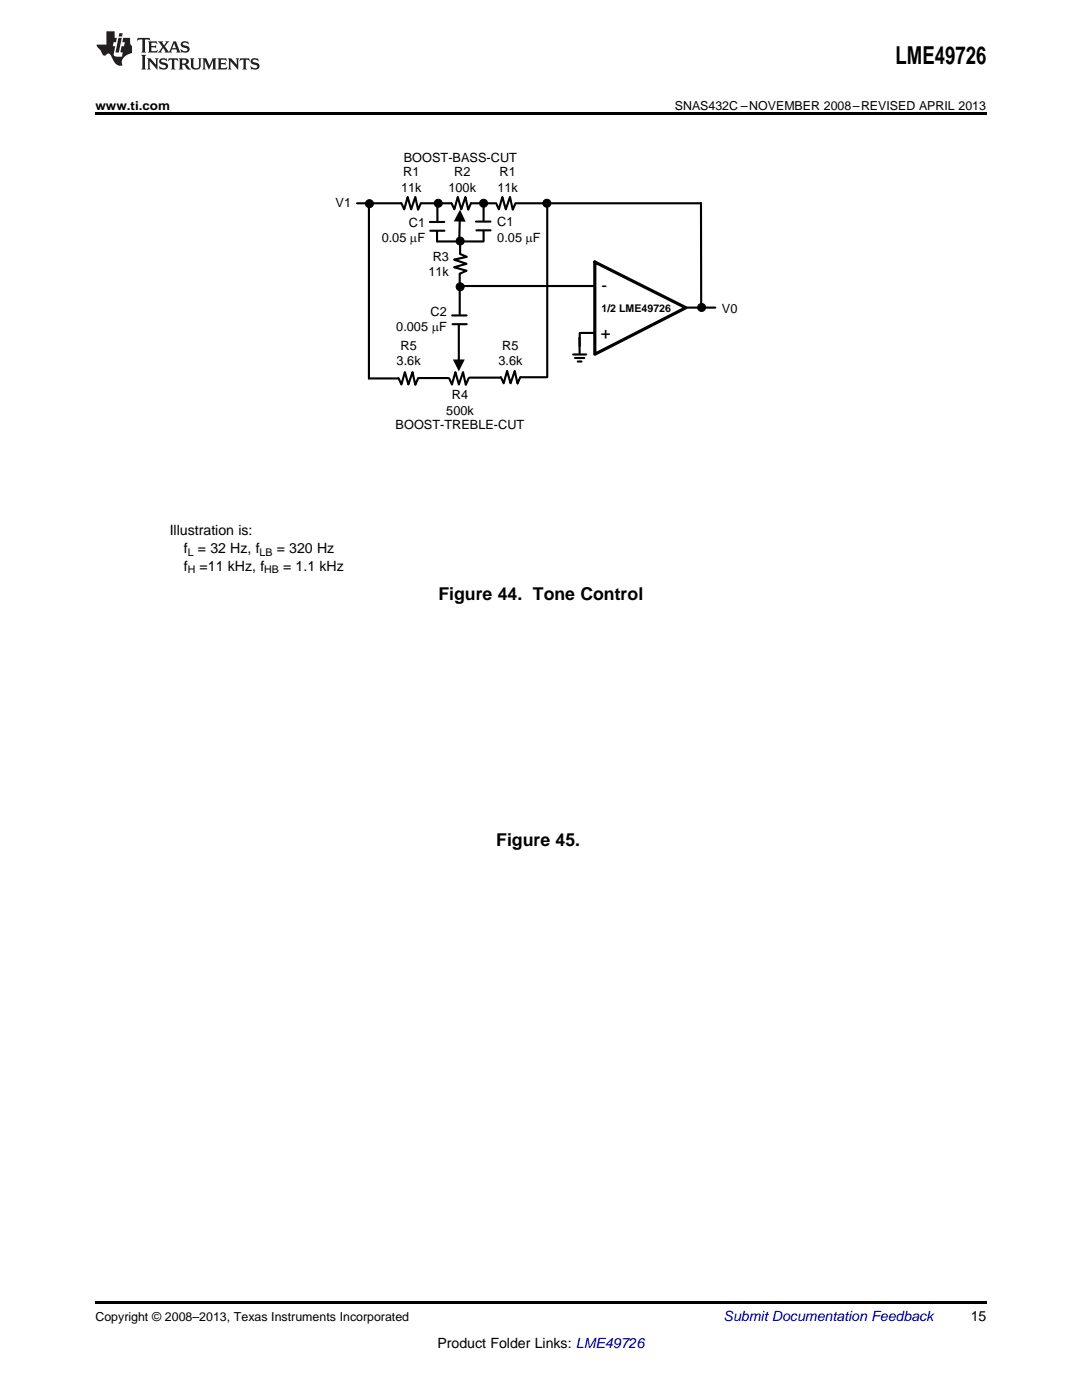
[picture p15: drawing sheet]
<svg xmlns="http://www.w3.org/2000/svg" width="216mm" height="279mm" viewBox="0 0 216 279" stroke-linecap="round" stroke-linejoin="round" font-family="sans-serif">
<defs><g id="words">
<text font-size="4.9" x="178.7" y="12.8">LME49726</text>
<g font-size="3.5">
<text x="87.5" y="119.7">Figure 44. Tone Control</text>
<text x="99" y="168.8">Figure 45.</text>
</g>
<g font-size="3.4">
<text x="120" y="58.1">-</text>
<text x="119.9" y="67.6">+</text>
</g>
<g font-size="2.8">
<text x="33.9" y="106.8">Illustration is:</text>
<text x="36.7" y="110.3">f</text>
<text x="36.7" y="113.9">f</text>
<text x="39.5" y="110.3">= 32 Hz, f</text>
<text x="39.8" y="113.9">=11 kHz, f</text>
<text x="55.2" y="110.3">= 320 Hz</text>
<text x="56.5" y="113.9">= 1.1 kHz</text>
<text x="193.7" y="263.6">15</text>
<text x="87.3" y="269">Product Folder Links: LME49726</text>
</g>
<text font-size="2.8" fill="#0000c8" x="144.4" y="263.6">Submit Documentation Feedback</text>
<g font-size="2.5">
<text x="19" y="21.9">www.ti.com</text>
<text x="134.7" y="21.9">SNAS432C –NOVEMBER 2008–REVISED APRIL 2013</text>
<text x="80.5" y="35.2">R1</text>
<text x="80.6" y="32.3">BOOST-BASS-CUT</text>
<text x="90.6" y="35.2">R2</text>
<text x="99.7" y="35.2">R1</text>
<text x="67" y="41.3">V1</text>
<text x="80" y="38.2">11k</text>
<text x="89.5" y="38.2">100k</text>
<text x="99.2" y="38.2">11k</text>
<text x="81.6" y="45.3">C1</text>
<text x="99.2" y="45.2">C1</text>
<text x="76.2" y="48.3">0.05 PF</text>
<text x="86.3" y="52.1">R3</text>
<text x="99.2" y="48.3">0.05 PF</text>
<text x="85.5" y="55.2">11k</text>
<text x="85.9" y="63">C2</text>
<text x="144.1" y="62.5">V0</text>
<text x="79.1" y="66.1">0.005 PF</text>
<text x="79.9" y="69.8">R5</text>
<text x="100.2" y="69.8">R5</text>
<text x="79.1" y="72.9">3.6k</text>
<text x="99.5" y="72.9">3.6k</text>
<text x="89.1" y="82.7">500k</text>
<text x="90.2" y="79.7">R4</text>
<text x="78.9" y="85.7">BOOST-TREBLE-CUT</text>
<text x="19" y="263.6">Copyright © 2008–2013, Texas Instruments Incorporated</text>
</g>
<g font-size="2.1">
<text x="120" y="62.3">1/2 LME49726</text>
<text x="37.5" y="110.9">L</text>
<text x="51.8" y="110.9">LB</text>
<text x="37.5" y="114.4">H</text>
<text x="52.7" y="114.4">HB</text>
</g>
</g></defs>
<path d="M19 22.5h177.8v.5h-177.8zM19 259.7h177.8v.5h-177.8z" fill="#000"/>
<g fill="none" stroke="#000" stroke-width=".42">
<path d="M71.3 40.6h8.7M73.6 40.9v34.6h5.9M80.1 40.5l.6 1.3 .6-2.5 .7 2.5 .9-2.5 .5 2.5 .6-1.3M84.1 40.6h5.9M85.8 44.3h2.9M85.9 46h2.8M87.2 48.2h3.9M87.2 46.1v2.1M87.3 40.5v3.6M90.1 40.5l.6 1.3 .6-2.5 .7 2.5 .9-2.5 .5 2.5 .6-1.3M91.7 54.6v2M91.7 57.7v5"/>
<path d="M91.7 43.9v3.7M91.8 48.7v2M91.8 50.7l1.3 .6-2.5 .5 2.5 .8-2.5 .7 2.5 .7-1.3 .6M92.2 57.1h26.3M92.4 48.2h4M94 40.6h4.8M95 44.2h2.9M95.1 46h2.8M96.5 40.8v3.1M96.5 46.1v2.1M99 40.5l.5 1.3 .7-2.5 .7 2.5 .9-2.5 .5 2.5 .6-1.3M103.1 40.6h36.7"/>
<path d="M109.2 40.8v34.5M139.9 40.5v20.3M79.5 75.5l.6 1.2 .7-2.4 .7 2.4 .8-2.4 .6 2.5 .5-1.3M83.5 75.4h5.9M89.6 75.5l.6 1.2 .7-2.4 .7 2.4 .8-2.4 .5 2.5 .6-1.3M90.2 63h2.9M90.3 64.7h2.8M91.6 64.7v7.3M93.6 75.4h6.3M99.9 75.3l.6 1.2 .7-2.5 .7 2.5 .8-2.5 .6 2.6 .5-1.3M103.9 75.3h5.2M114.4 70.7h2.6"/>
<path d="M114.7 71.4h1.9M115.3 72.1h.7M115.6 67.4l.1 3.2M115.7 66.5v2.6M115.9 66.4h2.8M136.9 61.4h5.8"/>
</g>
<path d="M118.7 52.3l18.2 9.1-18.2 9.3z" fill="none" stroke="#000" stroke-width=".64"/>
<g fill="#000">
<path d="M91.8 41.8l1.1 2.4h-2.4zM90.4 71.7h2.3l-1.1 2.4z"/>
<circle cx="73.7" cy="40.6" r=".8"/>
<circle cx="87.4" cy="40.6" r=".8"/>
<circle cx="91.8" cy="57.2" r=".8"/>
<circle cx="91.8" cy="48.1" r=".8"/>
<circle cx="96.5" cy="40.6" r=".8"/>
<circle cx="109.1" cy="40.6" r=".8"/>
<circle cx="140" cy="61.4" r=".8"/>
</g>
<g fill="none" stroke="#000" stroke-width=".2">
<circle cx="73.7" cy="40.6" r=".8"/>
<circle cx="87.4" cy="40.6" r=".8"/>
<circle cx="91.8" cy="57.2" r=".8"/>
<circle cx="91.8" cy="48.1" r=".8"/>
<circle cx="96.5" cy="40.6" r=".8"/>
<circle cx="109.1" cy="40.6" r=".8"/>
<circle cx="140" cy="61.4" r=".8"/>
</g>
<g fill="#231f20">
<path d="M27.5 7.6l-.1 .5 .4-.2h.6v.1v2.1l-.2 .4h1l-.3-.4v-2.1l.1-.1h.5l.5 .2-.2-.5zM29.5 8.3l.2 .3v1.5l-.2 .4h1.8l.2-.6a1.04 1.04 0 0 1-1.3 .2v-.7h.6l.3 .2v-.6l-.3 .2h-.6v-.6l.8-.1 .4 .3-.2-.5zM31.5 8.3l.9 1.1-.9 1.1h.8l-.2-.2 .5-.7 .4 .7-.2 .2h1.5l-.1-.2 .1-.4h.9l.1 .4-.2 .2h1l-.3-.3-.7-1.9h-.5l-.9 2-.8-1 .9-1h-.8l.1 .3-.3 .5-.4-.6 .2-.2zM34.7 8.6l.4 1h-.7zM36.3 8.4a.63 .63 0 0 0-.2 .7 .63 .63 0 0 0 .6 .4l.6 .2 .1 .2a.75 .75 0 0 1-.7 .4 .75 .75 0 0 1-.6-.5l.1 .7 .1-.1a1.11 1.11 0 0 0 1.5-.6 1.13 1.13 0 0 0-1.2-.8l-.1-.4a1.04 1.04 0 0 1 1.2 .2l-.2-.5-.1 .1-.5-.2zM28.2 10.9l.2 .4v2.2l-.2 .4h1l-.3-.4v-2.2l.3-.4zM29.3 11.6l.3 .4v1.5l-.3 .4h.8l-.2-.4v-1.3l1.5 1.7v-1.9l.2-.4h-.7l.2 .4v.9l-1.1-1.3zM32 11.8a.62 .62 0 0 0-.2 .7 .62 .62 0 0 0 .6 .4l.6 .1 .1 .3a.76 .76 0 0 1-.7 .3 .76 .76 0 0 1-.6-.4l.1 .7 .1-.1a1.11 1.11 0 0 0 1.5-.6 1.13 1.13 0 0 0-1.2-.8l-.1-.4a1.04 1.04 0 0 1 1.2 .2l-.2-.6-.1 .1-.5-.1zM33.7 11.6l-.2 .6a.61 .61 0 0 1 .8-.3v1.6l-.2 .4h.9l-.2-.4v-1.6a.63 .63 0 0 1 .8 .3l-.2-.6zM35.6 11.6l.3 .4v1.5l-.3 .4h1l-.2-.2v-.8l.5 .2a.76 .76 0 0 0 1.2 .7l-1-1a.58 .58 0 0 0 .6-.5 .58 .58 0 0 0-.5-.6zM36.4 11.9h.1a.45 .45 0 0 1 .5 .1 .45 .45 0 0 1 .1 .5l-.7 .2zM37.9 11.6l.2 .2a2.17 2.17 0 0 0 .3 1.9 .99 .99 0 0 0 1.6-.6v-1.1l.2-.4h-.7l.2 .2a1.92 1.92 0 0 1-.2 1.8 .6 .6 0 0 1-.9-.5v-1.1l.2-.4zM40.4 11.6l.2 .4v1.5l-.2 .4h.7l-.2-.4v-1.4l.8 1.8 .8-1.8v1.4l-.2 .4h.9l-.2-.4v-1.5l.2-.4h-.8l-.6 1.5-.6-1.5zM43.4 11.6l.2 .4v1.5l-.2 .4h1.8l.2-.6a1.04 1.04 0 0 1-1.3 .1v-.6h.5l.4 .2v-.6l-.4 .2h-.5v-.7h.8l.3 .3-.1-.6zM45.5 11.6l.2 .4v1.5l-.2 .4h.7l-.2-.4v-1.3l1.5 1.7v-1.9l.2-.4h-.7l.2 .4v.9l-1.1-1.3zM47.9 11.6l-.1 .6a.61 .61 0 0 1 .8-.3v1.6l-.3 .4h1l-.3-.4 .1-1.6a.63 .63 0 0 1 .7 .3l-.1-.6zM50.2 11.8a.62 .62 0 0 0-.2 .7 .62 .62 0 0 0 .6 .4l.6 .1 .2 .3a.76 .76 0 0 1-.8 .3 .76 .76 0 0 1-.6-.4l.1 .7 .2-.1a1.11 1.11 0 0 0 1.5-.6 1.13 1.13 0 0 0-1.3-.8l-.1-.4a1.04 1.04 0 0 1 1.2 .2l-.1-.6-.2 .1-.5-.1z"/>
<path d="M21.2 6.3v2.6h-1.9l.1 .4 .7 .9a.91 .91 0 0 0 1 .8 .56 .56 0 0 1 .5-.3 .56 .56 0 0 1 .5 .3l.4 .8a1.53 1.53 0 0 0 1.9 1.2 1.54 1.54 0 0 1 1-2.1l.9-.3v-1.4a1.52 1.52 0 0 1-.3-1.6h-1.4l-.2 .8h.5l-.2 .8h-.4l-.2 1v.2l.4 .1-.2 .8a1.93 1.93 0 0 1-1.6-.3l.3-1.8h-.5l.2-.8h.4l.2-.8h-.4v-1.3zM23.6 7.6l-.6 2.9h.7l.6-2.9zM23.8 6.6l-.1 .7h.6l.2-.7z"/>
</g>
<use href="#words"/>
</svg>
